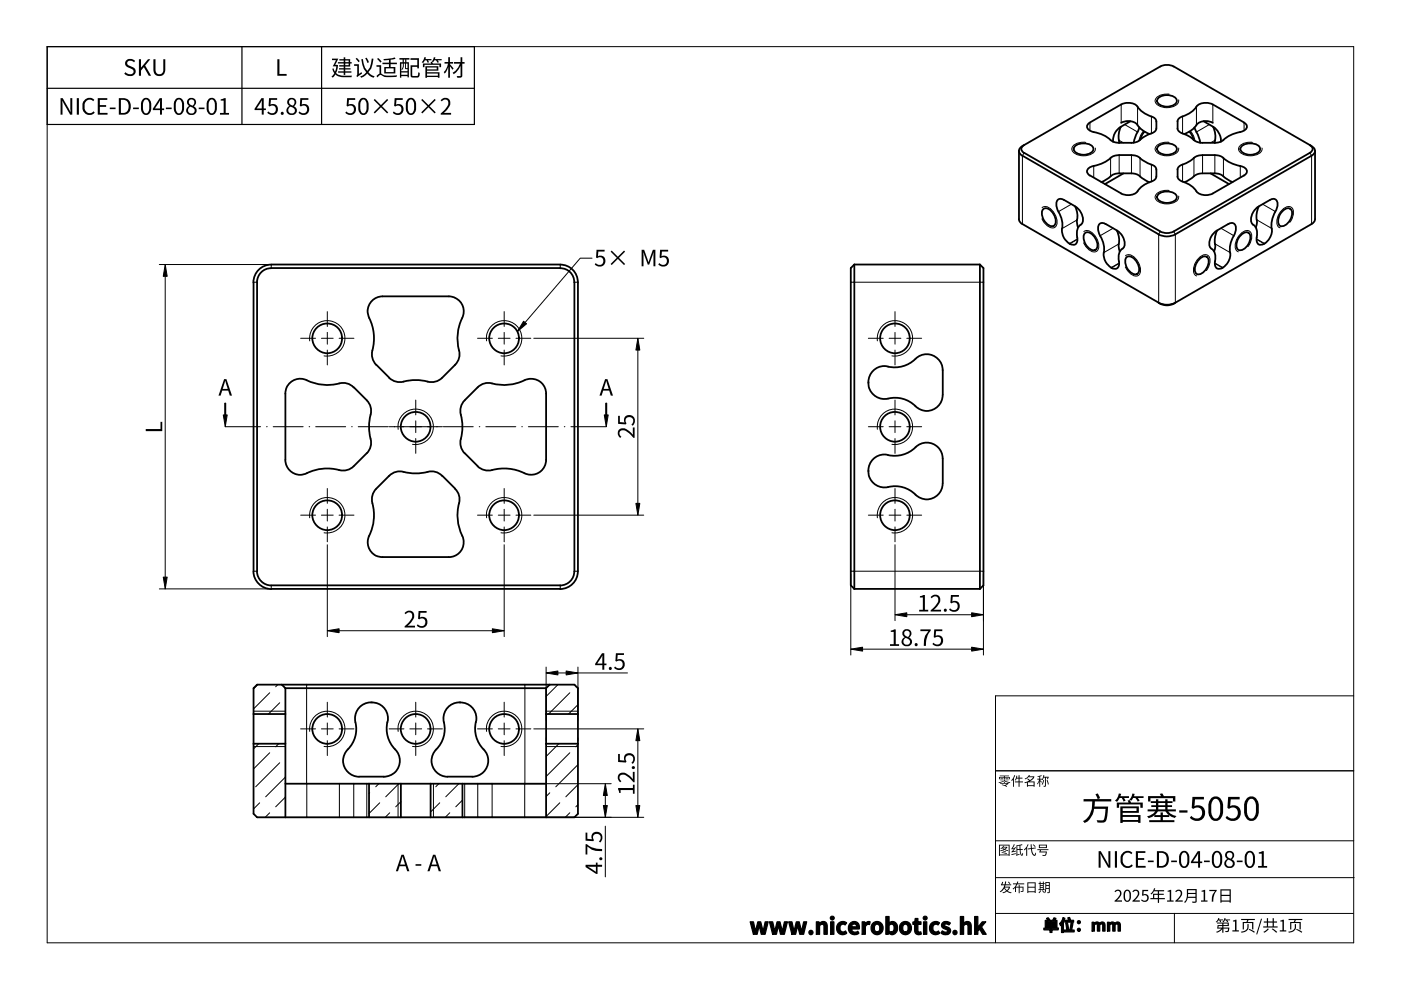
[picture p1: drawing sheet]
<svg xmlns="http://www.w3.org/2000/svg" width="297mm" height="210mm" viewBox="0 0 297 210" stroke-linecap="round" stroke-linejoin="round" font-family="sans-serif">
<g fill="none" stroke="#000" stroke-width=".38">
<path d="M216 32v14.5l.2 .5 .5 .5M216.7 31a1.08 1.08 0 0 0-.7 1 1.08 1.08 0 0 0 .7 1M216.8 31l29.2-16.9a3.1 3.1 0 0 1 2.8 0l29.3 16.9M216.8 33l28.9 16.7M217.1 30.8a.85 .85 0 0 0-.6 .8 .85 .85 0 0 0 .6 .8l28.9 16.7a3.1 3.1 0 0 0 2.8 0l28.9-16.7M227.9 31a2.96 2.96 0 0 1 3.9 .3 1.3 1.3 0 0 1-1.5 1.5 2.28 2.28 0 0 1-2.7-1.2zM231.1 26a.96 .96 0 0 0-.6 1.1 .96 .96 0 0 0 .9 .8 9 9 0 0 1 4.6 2.2l1.3 .2h2.6M231.1 37.2l6.6 3.8a2.87 2.87 0 0 0 3.8-.9l.8-.7 1.1-.7a1.98 1.98 0 0 0 1.8-1.3M237.3 36.8l-1.3 .2-2.5 1.6M237.3 32.9l-1.3 .2a9.1 9.1 0 0 1-4.6 2.2 .99 .99 0 0 0-.9 .8 .99 .99 0 0 0 .6 1.1M237.3 32.9h2.6M237.3 36.8h2.6"/>
<path d="M237.6 26.9a6.1 6.1 0 0 0-.4 3.4M237.7 26a2.95 2.95 0 0 1 4.1 1.2l1.9 1.2M238.2 36.8l-3.9 2.2M239.7 25.7l-2.1 1.2a3.3 3.3 0 0 0-1.6 3.2M239.9 36.8l1.2 .2 2.6 1.7M239.9 32.9l.8 .1 .7 .3a8.1 8.1 0 0 0 3.2 1.8l.5 .5 .1 .4M241.6 27l-.9 1.9-.3 1.4M242.7 27.9l-.6 .7-.3 1M245.2 27.2a1.53 1.53 0 0 1-1.6 1.3l-1.2 .6-1.3 1-1.2 .2M245.2 25.8a1.19 1.19 0 0 0-1.1-1.1l-1.8-.9-.8-.8a2.84 2.84 0 0 0-3.8-.8l-6.6 3.8M245.2 25.7v1.5M245.2 35.9v1.5"/>
<path d="M245.6 31a2.97 2.97 0 0 1 3.8 .3 1.31 1.31 0 0 1-1.4 1.5 2.23 2.23 0 0 1-2.7-1.2zM245.6 20.8a2.86 2.86 0 0 1 3.8 .3 1.32 1.32 0 0 1-1.4 1.5 2.23 2.23 0 0 1-2.7-1.2zM249.6 25.8a1.34 1.34 0 0 1 1.1-1.1l1.3-.6 1.4-1.1a2.84 2.84 0 0 1 3.7-.8l6.7 3.8M249.7 25.7l-.1 1.5a1.69 1.69 0 0 0 1.6 1.3l1.3 .6 .9 .8 .7 .3 3.5 .1M252.1 27.9l.7 .9 .2 .8M253.2 27l.9 1.9 .4 1.4M254.9 36.8l-1.2 .2-1.3 .9-1.3 .8M254.9 32.9l-1.2 .2a10.5 10.5 0 0 1-3.4 2l-.3 .2a2.76 2.76 0 0 0-.3 2.5 2.48 2.48 0 0 0 1.7 .9l1.1 .7 .9 .7a2.86 2.86 0 0 0 3.7 .9l6.7-3.8a.97 .97 0 0 0 .6-1.1 .97 .97 0 0 0-1-.8 9.1 9.1 0 0 1-4.6-2.2l-1.2-.2M255 36.8h2.6M255 32.9h2.6M255.2 25.7l2.1 1.2a3.6 3.6 0 0 1 1.5 3.2M256.6 36.8l4 2.2"/>
<path d="M257.1 26a2.94 2.94 0 0 0-4 1.2l-.9 .7-1.1 .5M257.2 26.9a5.3 5.3 0 0 1 .4 3.4M257.6 36.8l1.2 .2 2.5 1.6M263.3 31a2.96 2.96 0 0 1 3.8 .3 1.3 1.3 0 0 1-1.4 1.5 2.29 2.29 0 0 1-2.7-1.2zM263.7 26a.95 .95 0 0 1 .7 1.1 .95 .95 0 0 1-1 .8 9.1 9.1 0 0 0-4.6 2.2l-1.2 .2M277.7 30.8a.84 .84 0 0 1 .6 .8 .84 .84 0 0 1-.6 .8M278 31a1.06 1.06 0 0 1 .8 1 1.06 1.06 0 0 1-.8 1l-28.8 16.7M278.8 32v14.5a1.23 1.23 0 0 1-.8 1l-28.8 16.7M53.8 59.8l-.1 61.3a3.9 3.9 0 0 0 3.8 3.8h61.3M54.5 59.8v61.3a3.1 3.1 0 0 0 3 3h61.3M57.5 56.9a2.98 2.98 0 0 0-3 3M57.5 56.1a3.8 3.8 0 0 0-3.8 3.8"/>
<path d="M57.5 56.1h61.3M118.7 56.9a2.92 2.92 0 0 1 3.1 3M118.7 56.1a3.7 3.7 0 0 1 3.8 3.8M118.8 56.8h-61.3M121.8 59.8v61.3M122.5 59.8v61.3M181.1 56.1h26.7M181.1 56.1l-.7 .7v67.3l.7 .8M181.1 56.1v68.8M207.8 56.1l.7 .7v67.3l-.7 .8M207.8 56.1v68.8M216.8 47.5l28.9 16.7a3.1 3.1 0 0 0 3.5 0"/>
<path d="M221.1 44.5a1.28 1.28 0 0 1 2 .5 2.5 2.5 0 0 1 .5 2.7 1.3 1.3 0 0 1-2-.6 2.53 2.53 0 0 1-.5-2.6zM225.6 42.4a.96 .96 0 0 0-1.2-.1 .96 .96 0 0 0-.4 1 6.2 6.2 0 0 0 1 2.8 7.2 7.2 0 0 1 .2 3.1l.4 1.3 1.1 1.2M225.6 42.4l2.4 1.4M226.8 51.6v.1M228 43.8a6.1 6.1 0 0 1 .3 3.6l.3 .8M228 43.8a3.1 3.1 0 0 1 1.4 3.6 2.78 2.78 0 0 0-1 3.3 .99 .99 0 0 1-.4 1.1 .99 .99 0 0 1-1.2-.1M229.9 49.6a1.28 1.28 0 0 1 2 .5 2.48 2.48 0 0 1 .6 2.6 1.3 1.3 0 0 1-2-.5 2.55 2.55 0 0 1-.6-2.6zM235.7 56.8a3.3 3.3 0 0 1-1.6-3.8l-.3-1.8-.5-1.2a2.04 2.04 0 0 1 0-2.6l.5-.1 .6 .2 2.5 1.4a3.1 3.1 0 0 1 1.4 3.6 2.88 2.88 0 0 0-1 3.4 .99 .99 0 0 1-.5 1 .99 .99 0 0 1-1.1-.1M236.8 48.9a6 6 0 0 1 .4 3.6l.2 .8M238.7 54.7a1.3 1.3 0 0 1 2.1 .5 2.2 2.2 0 0 1 .3 2.9 2.39 2.39 0 0 1-2.5-2.2zM245.6 41.2a2.97 2.97 0 0 1 3.8 .3 1.31 1.31 0 0 1-1.4 1.5 2.22 2.22 0 0 1-2.7-1.2zM245.6 49.7a3.9 3.9 0 0 0 3.6 0"/>
<path d="M254.4 54.8a1.04 1.04 0 0 1 1.4-.3 1.04 1.04 0 0 1 .4 1.4 2.39 2.39 0 0 1-2.5 2.2 2.37 2.37 0 0 1 .7-3.3zM258 48.9a6 6 0 0 0-.4 3.6l-.2 .8M260.4 47.5a.97 .97 0 0 1 1.2-.1 .97 .97 0 0 1 .4 1l-.2 1a6.5 6.5 0 0 0-1 4.9 3.5 3.5 0 0 1-1.6 2.5M260.5 47.5l-2.5 1.4a3.1 3.1 0 0 0-1.4 3.6l.2 .2a2.4 2.4 0 0 1 .8 2.7 1.07 1.07 0 0 0 .1 1.2 1.07 1.07 0 0 0 1.2 .3l.3-.1M263.3 49.7a1.05 1.05 0 0 1 1.4-.4 1.05 1.05 0 0 1 .4 1.5 2.35 2.35 0 0 1-2.5 2.2 2.39 2.39 0 0 1 .7-3.3zM266.8 43.8a3.2 3.2 0 0 0-1.4 3.6l.3 .2a2.35 2.35 0 0 1 .7 2.7 1.06 1.06 0 0 0 .1 1.2 1.06 1.06 0 0 0 1.2 .3l.4-.2M266.9 43.8a6 6 0 0 0-.4 3.6l-.3 .8M269.3 42.4a.97 .97 0 0 1 1.1-.1 .97 .97 0 0 1 .5 1l-.2 1a6.7 6.7 0 0 0-1 4.9l-.7 1.6-.9 .9M269.3 42.4l-2.5 1.4M272.1 44.6a1.05 1.05 0 0 1 1.4-.4 1.05 1.05 0 0 1 .4 1.5 2.4 2.4 0 0 1-2.5 2.2 2.41 2.41 0 0 1 .7-3.3zM95.2 62.8a3.3 3.3 0 0 1 2.9 1.9 3.3 3.3 0 0 1-.4 3.4 10.4 10.4 0 0 0-.3 6.7 3.1 3.1 0 0 1-.9 2.6M95.2 62.8h-14.1a3.3 3.3 0 0 0-2.9 1.9 3.3 3.3 0 0 0 .4 3.4 10.3 10.3 0 0 1 .3 6.7 3.3 3.3 0 0 0 .9 2.6l2.7 2.7a3.4 3.4 0 0 0 3.8 .6l2.2-.1 1.5 .1a3.5 3.5 0 0 0 3.7-.6"/>
<path d="M96.5 77.3l-2.7 2.8M245.6 64.2a3.9 3.9 0 0 0 3.6 0M60.5 97.5a3.3 3.3 0 0 0 1.9 2.9 3.3 3.3 0 0 0 3.4-.4 10.4 10.4 0 0 1 6.7-.2 3.1 3.1 0 0 0 2.5-.9M60.5 83.4v14.1M75 82.1a3.3 3.3 0 0 0-3.8-.6 10.6 10.6 0 0 1-6.8-1.1 3.2 3.2 0 0 0-3.9 3.1M75 82.1l2.8 2.8M77.8 84.9a3.4 3.4 0 0 1 .6 3.8l-.2 1.4 .2 2.2a3.5 3.5 0 0 1-.6 3.8l-2.8 2.7M98.5 84.9a3.4 3.4 0 0 0-.6 3.8l.1 1.4-.1 2.2a3.6 3.6 0 0 0 .6 3.8l2.8 2.7M101.3 82.1a3.4 3.4 0 0 1 3.8-.6 11.1 11.1 0 0 0 6.8-1.1 3.2 3.2 0 0 1 3.9 3.1v14a3.3 3.3 0 0 1-1.9 2.9 3.3 3.3 0 0 1-3.4-.4 10.3 10.3 0 0 0-6.7-.2 3.3 3.3 0 0 1-2.5-.9M101.3 82.1l-2.8 2.8M184.1 81.2a3.6 3.6 0 0 0 5 3.2 6.4 6.4 0 0 1 5.4 2.1 3.4 3.4 0 0 0 3.5 .3 3.4 3.4 0 0 0 1.9-3.1M184.1 100a3.6 3.6 0 0 0 5 3.1 6.4 6.4 0 0 1 5.4 2.1 3.4 3.4 0 0 0 3.5 .3 3.4 3.4 0 0 0 1.9-3"/>
<path d="M184.1 81a3.4 3.4 0 0 1 4.2-3.3 6.6 6.6 0 0 0 6.3-2 3.4 3.4 0 0 1 5.3 2.8v5.2M184.1 81v.2M184.1 99.8v.1M199.9 97.3a3.4 3.4 0 0 0-2.1-3.2 3.4 3.4 0 0 0-3.7 .7 6.7 6.7 0 0 1-6.6 1.6 3.4 3.4 0 0 0-3.4 3.4M199.9 97.2v5.3M81.1 118.1h14.1M93.7 100.9a3.3 3.3 0 0 0-3.7-.7l-1.5 .2-2.2-.2a3.5 3.5 0 0 0-3.8 .7l-2.7 2.7a3.5 3.5 0 0 0-.7 3.9 10.5 10.5 0 0 1-1 6.7 3.1 3.1 0 0 0 3 3.9M93.8 100.9l2.7 2.7M96.5 103.6a3.3 3.3 0 0 1 .7 3.9 11 11 0 0 0 1 6.8 3.2 3.2 0 0 1-3 3.8M121.8 121.1a2.98 2.98 0 0 1-3.1 3M122.5 121.1a3.8 3.8 0 0 1-3.8 3.8M181.1 124.9h26.7"/>
<path d="M53.8 151.4h6.7M53.8 157.7h6.7M54.5 145.2h67.3l.7 .7v26.6l-.7 .8h-67.3l-.7-.8v-26.6zM59.8 145.2l.7 .7M60.5 145.9v27.4M60.5 145.9h55.3M78.7 148.9a3.5 3.5 0 0 0-3.2 5 6.4 6.4 0 0 1-2.1 5.4 3.4 3.4 0 0 0 2.7 5.4M78.7 148.9h.2M78.9 148.9a3.3 3.3 0 0 1 3.2 4.2 6.6 6.6 0 0 0 2.1 6.3 3.4 3.4 0 0 1-2.8 5.3h-5.2M97.4 148.9a3.5 3.5 0 0 0-3.2 5 6.4 6.4 0 0 1-2 5.4 3.4 3.4 0 0 0 2.7 5.4h5.2a3.4 3.4 0 0 0 3.2-2.1 3.4 3.4 0 0 0-.8-3.7 6.7 6.7 0 0 1-1.5-6.6 3.4 3.4 0 0 0-3.4-3.4M97.4 148.9h.2M115.8 151.4h6.7"/>
<path d="M115.8 145.9v27.4M115.8 157.7h6.7M116.5 145.2l-.7 .7M60.5 166.2h55.3M78.2 166.2v7.1M85 166.2v7.1M91.3 166.2v7.1M98 166.2v7.1"/>
<circle cx="69.4" cy="71.7" r="3.1"/>
<circle cx="106.9" cy="71.7" r="3.1"/>
<circle cx="189.7" cy="71.7" r="3.1"/>
<circle cx="88.1" cy="90.5" r="3.1"/>
<circle cx="189.7" cy="90.5" r="3.1"/>
<circle cx="69.4" cy="109.2" r="3.1"/>
<circle cx="106.9" cy="109.2" r="3.1"/>
<circle cx="189.7" cy="109.2" r="3.1"/>
<circle cx="69.4" cy="154.5" r="3.1"/>
<circle cx="88.1" cy="154.5" r="3.1"/>
<circle cx="106.9" cy="154.5" r="3.1"/>
</g>
<g fill="none" stroke="#000" stroke-width=".21">
<path d="M217.1 32.4l-.3 .6v14.5M231.1 26v1.7M231.9 35.2v2.5M235.5 33.5v3.9M237.2 29.7l1 .6M237.3 32.9v3.9M237.7 22.1v3.9M238.5 26.4l2.7 1.6M239.9 32.9v3.9M241.2 22.6v3.9M241.7 33.5v3.9M244.1 24.7v3.6"/>
<path d="M244.1 34.9v3.6M250.7 24.7v3.6M250.7 34.9v3.6M253.1 33.5v3.9M253.7 22.6v3.9M255 32.9v3.9M256.4 26.4l-2.7 1.6M257.1 22.1v3.9M257.6 32.9v3.9M257.6 29.7l-.9 .6M259.4 33.5v3.9M263 35.2v2.5"/>
<path d="M263.8 26v1.7M277.7 32.4l.4 .6v14.5M54.5 59.8h-.7M57.5 56.1v.7M118.8 56.1v.7M121.8 59.8h.7M208.5 59.8h-28.1M227.2 43.3l-2.8 1.6M228.4 46.6l-3.2 1.9M228.4 50.7l-1.6 .9M228.4 50.8l-1.6 .9M236 48.4l-2.7 1.6"/>
<path d="M237.2 51.7l-3.2 1.9M237.3 55.8l-1.7 .9M237.3 55.9l-1.6 .9M246 49.1l-.3 .6v14.5M248.8 49.1l.4 .6v14.5M257.6 55.9l1.6 .9M257.6 55.8l1.7 .9M257.6 51.7l3.2 1.9M258.9 48.4l2.7 1.6M266.4 50.8l1.6 .9M266.4 50.7l1.7 .9M266.5 46.6l3.2 1.9"/>
<path d="M267.7 43.3l2.7 1.6M54.5 121.1h-.7M57.5 124.1v.8M118.8 124.1v.8M121.8 121.1h.7M208.5 121.1h-28.1M65 145.2v21M111.3 145.2v21M65 166.2v7.1M72 166.2v7.1M75 166.2v7.1M77.8 166.2v7.1"/>
<path d="M98.5 166.2v7.1M101.3 166.2v7.1M104.3 166.2v7.1M111.2 166.2v7.1"/>
</g>
<path d="M65.7 72.3a3.8 3.8 0 0 1 3.6-4.3 3.8 3.8 0 0 1 3.8 4 3.8 3.8 0 0 1-4.4 3.5M103.2 72.3a3.8 3.8 0 0 1 3.6-4.3 3.8 3.8 0 0 1 3.8 4 3.8 3.8 0 0 1-4.4 3.5M186 72.3a3.8 3.8 0 0 1 3.6-4.3 3.8 3.8 0 0 1 3.9 4 3.8 3.8 0 0 1-4.4 3.5M84.4 91a3.8 3.8 0 0 1 3.6-4.3 3.8 3.8 0 0 1 3.9 4.1 3.8 3.8 0 0 1-4.4 3.4M186 91a3.8 3.8 0 0 1 3.6-4.3 3.8 3.8 0 0 1 3.9 4 3.8 3.8 0 0 1-4.4 3.5M65.7 109.8a3.8 3.8 0 0 1 3.6-4.3 3.8 3.8 0 0 1 3.8 4 3.8 3.8 0 0 1-4.4 3.5M103.2 109.8a3.8 3.8 0 0 1 3.6-4.3 3.8 3.8 0 0 1 3.9 4 3.8 3.8 0 0 1-4.5 3.5M186 109.8a3.8 3.8 0 0 1 3.6-4.3 3.8 3.8 0 0 1 3.9 4 3.8 3.8 0 0 1-4.4 3.5M65.7 155.1a3.8 3.8 0 0 1 3.6-4.3 3.8 3.8 0 0 1 3.8 4 3.8 3.8 0 0 1-4.4 3.5M84.4 155.1a3.8 3.8 0 0 1 3.6-4.3 3.8 3.8 0 0 1 3.9 4 3.8 3.8 0 0 1-4.4 3.5M103.2 155.1a3.8 3.8 0 0 1 3.6-4.3 3.8 3.8 0 0 1 3.8 4 3.8 3.8 0 0 1-4.4 3.5" fill="none" stroke="#000" stroke-width=".21"/>
<g fill="none" stroke="#000" stroke-width=".21">
<path d="M54.7 145.2l-.9 .9M54.9 157.7l-1.1 1.1M57.2 159.6l-3.4 3.4M57.2 146.9l-3.4 3.4M58.9 145.2l-.4 .4M59.1 157.7l-.6 .6M59.3 149l-2.4 2.4M118.3 145.2l-2.5 2.5M118.5 157.7l-2.7 2.7M120.8 146.9l-4.5 4.5M120.8 159.6l-5 5M122.2 145.5l-.1 .1"/>
<path d="M122.5 157.9l-.4 .4M122.5 149.4l-2 2M55.1 170.2l-1.3 1.3M57.2 172.3l-1 1M59.3 161.7l-5.1 5.1M60.5 164.8l-4.2 4.1M60.5 169l-2 2.1M78.4 168.1l-.2 .1M80.3 166.2l-.6 .6M80.5 170.2l-2.3 2.3M82.6 172.3l-.9 1M84.6 166.2l-2.8 2.7"/>
<path d="M85 170l-1.1 1.1M93 166.2l-.6 .6M93.2 170.2l-1.9 2M95.4 172.3l-1 1M97.3 166.2l-2.8 2.7M98 169.6l-1.4 1.5M116.6 168.1l-.8 .8M118.7 170.2l-2.9 2.9M120.8 172.3l-.9 1M122.5 162.1l-4.7 4.7M122.5 166.4l-2.5 2.5M122.5 170.6l-.4 .5"/>
</g>
<path d="M60.5 150.8h-6.7M60.5 158.3h-6.7M122.5 150.8h-6.7M122.5 158.3h-6.7M84.4 166.2v7.1M91.9 166.2v7.1" fill="none" stroke="#000" stroke-width=".21"/>
<g fill="none" stroke="#000" stroke-width=".21">
<path d="M247.9 20a3.3 3.3 0 0 0-2.9 1 1.24 1.24 0 0 0 1.2 1.6 3.3 3.3 0 0 0 3.6-.8l.1-.6M230.2 30.2h-.5a2.18 2.18 0 0 0-2.5 1.4 2.23 2.23 0 0 0 2.5 1.4 2.13 2.13 0 0 0 2.5-1.5v-.1M242.4 27.8l-.6 1-.3 1.1M247.9 30.2a3 3 0 0 0-2.9 1 1.24 1.24 0 0 0 1.2 1.6 3.3 3.3 0 0 0 3.6-.8l.1-.6M252.3 27.8l.7 1 .3 1.1M265.5 30.2h-.4a2.19 2.19 0 0 0-2.5 1.4 2.25 2.25 0 0 0 2.5 1.4 2.14 2.14 0 0 0 2.5-1.5l-.1-.1M220.9 44l.1-.1a1.69 1.69 0 0 1 2.2 .9 2.96 2.96 0 0 1 .7 3.2 1.24 1.24 0 0 1-2-.2l-1-1.4M229.8 49.1l.1-.1a1.69 1.69 0 0 1 2.2 .9 2.98 2.98 0 0 1 .6 3.1 1.24 1.24 0 0 1-1.9-.1l-1.1-1.4M238.6 54.2l.1-.1a1.7 1.7 0 0 1 2.2 .9 2.99 2.99 0 0 1 .7 3.2 1.24 1.24 0 0 1-2-.2l-1-1.4M247.9 40.4a3.1 3.1 0 0 0-2.9 1 1.24 1.24 0 0 0 1.2 1.6 3.3 3.3 0 0 0 3.6-.8l.1-.6M255.8 57.4a3.2 3.2 0 0 0 .5-3 1.25 1.25 0 0 0-2 .1 3.4 3.4 0 0 0-1 3.7l.4 .3M264.6 52.3a3.1 3.1 0 0 0 .6-3 1.25 1.25 0 0 0-2 .1 3.3 3.3 0 0 0-1.1 3.6l.5 .4"/>
<path d="M273.5 47.1l.2-.3a2.18 2.18 0 0 0 0-2.9 2.19 2.19 0 0 0-2.5 1.5 2.31 2.31 0 0 0 0 2.8l.2 .1"/>
</g>
<path d="M10 9.9h277v190h-277z" fill="none" stroke="#000" stroke-width=".21"/>
<g fill="#000">
<path d="M26.7 12.8a1.35 1.35 0 0 1 2 .1l-.3 .3a.8 .8 0 0 0-.8-.4 .8 .8 0 0 0-.6 .6l.3 .5 .7 .3a.99 .99 0 0 1 .7 1.2 .99 .99 0 0 1-1.1 .7h-.5l-.6-.3-.1-.2 .2-.3a.92 .92 0 0 0 .9 .5 .92 .92 0 0 0 .8-.6l-.3-.5-1.1-.5-.3-.3-.1-.6zM29.5 12.6h.4v1.7l1.5-1.7h.5l-1.1 1.3 1.2 2.2h-.5l-1-1.9-.6 .8v1.1h-.4zM32.5 12.6h.5v2a.85 .85 0 0 0 .6 1.1 .85 .85 0 0 0 1-.6v-2.5h.4v2a1.28 1.28 0 0 1-1.2 1.5 1.28 1.28 0 0 1-1.3-1.5zM58.8 12.6h.4v3.1h1.6v.4h-2zM70.4 12.4h1.3l-.6 1.4h.6l-.4 1.7 .2 .2 .9 .3h2.2l-.1 .4-2.2-.1-.6-.1-.6-.4-.6 .7-.2-.3 .6-.7-.4-.9 .2-.1 .3 .7 .3-1.1h-.8l.7-1.4h-.8zM75.1 13.6h1v2.1l.6-.4 .1 .3-1.1 .8-.2-.3 .2-.3v-1.8h-.6zM75.4 12.5l.2-.2 .7 .7-.3 .2zM77.4 12.4l.3-.2 .5 1-.3 .2zM76.6 12.6l.3-.1 .5 1.9 .5 .6 .5-.7 .4-1.9 .4 .1-.5 2-.6 .8 .8 .7 .6 .2-.3 .2a1.6 1.6 0 0 1-1.3-.8 1.83 1.83 0 0 1-1.4 .8l-.1-.2 .5-.2 .7-.7-.5-.7zM79.8 13.8h1v1.8h.1a3.5 3.5 0 0 0 2.8 .4h.5l-.1 .2a5.3 5.3 0 0 1-3.1-.1l-.4-.2-.6 .5-.2-.3 .7-.5v-1.4h-.7zM79.9 12.5l.3-.2 .7 .8-.3 .2zM87 12.3h1.8v2.2h-.3v-.3h-1.1v1.8l1.1 .1 .2-.8 .2 .1a.7 .7 0 0 1-.3 1h-1.2l-.3-.2v-2.4h1.4v-1.1h-1.5z"/>
<path d="M90 12.1l.3 .1-.1 .3h1.3v.3h-.8l.3 .4-.3 .1-.3-.5h-.3l-.4 .6-.3-.2zM89.7 13.5h1.7l-.1-.3 .3-.1 .2 .4h1.7v.7h-.3v-.5h-3.2v.5h-.3zM92 12.1l.3 .1-.1 .3h1.4v.3h-.8l.2 .4-.2 .1a.66 .66 0 0 0-.7-.5l-.3 .4-.3-.2zM95 12.1h.4v1.1h.6v.3h-.6v.1l.8 .9-.3 .3-.5-.8v2.5h-.4v-2.3l-.7 1.4-.2-.3 .3-.4 .6-1.4h-.8v-.3h.8zM96.2 13.2h1.4v-1.1h.4v1.1h.5v.3h-.5v2.6l-.2 .3-.8 .1-.2-.4h.8v-2.1l-.9 1.3-.5 .4-.3-.3 .6-.4 1-1.5h-1.3zM12.8 20.8h.5l1.6 2.9v-2.9h.4v3.5h-.4l-1.7-2.9 .1 2.9h-.5zM18.1 21.1a1.42 1.42 0 0 1 1.9 .1l-.2 .3a1.09 1.09 0 0 0-1.4-.2 1.09 1.09 0 0 0-.5 1.2 1.11 1.11 0 0 0 .6 1.4 1.11 1.11 0 0 0 1.3-.3l.3 .3a1.5 1.5 0 0 1-1.8 .3 1.5 1.5 0 0 1-.8-1.6 1.5 1.5 0 0 1 .6-1.5zM20.7 20.8h2v.4h-1.5v1.1h1.3v.4h-1.3v1.2h1.6v.4h-2.1zM23.3 22.8h1.2v.3h-1.2zM28.2 22.8h1.2v.3h-1.2zM35.2 22.8h1.2v.3h-1.2zM42.1 22.8h1.3v.3h-1.3z"/>
<path d="M46.8 21.1l1.1-.3v3.1h.7v.4h-2v-.4h.8v-2.6h-.6zM57.1 20.8h1.7v.4h-1.4l-.1 1a1.14 1.14 0 0 1 1.6 .8 1.14 1.14 0 0 1-1.1 1.4l-.5-.1-.5-.3-.1-.1 .2-.3a.84 .84 0 0 0 1.1 .4 .84 .84 0 0 0 .4-1.1 .84 .84 0 0 0-1.1-.4l-.4-.1zM63.7 20.8h1.7v.4h-1.3l-.1 1a1.15 1.15 0 0 1 1.6 1 1.15 1.15 0 0 1-1.5 1.2l-.8-.5 .2-.3a.84 .84 0 0 0 1.1 .4 .84 .84 0 0 0 .4-1.1 .84 .84 0 0 0-1.1-.4l-.3-.1zM73.6 20.8h1.7v.4h-1.3l-.1 1a1.15 1.15 0 0 1 1.6 1 1.15 1.15 0 0 1-1.4 1.2l-.9-.5 .2-.3a.84 .84 0 0 0 1.1 .4 .84 .84 0 0 0 .5-1.1 .84 .84 0 0 0-1.2-.4l-.3-.1zM79.5 21l1.3 1.3 1.3-1.3 .2 .2-1.3 1.3 1.3 1.3-.2 .3-1.3-1.4-1.3 1.4-.3-.3 1.3-1.3-1.3-1.3zM83.7 20.8h1.7v.4h-1.3l-.1 1a1.15 1.15 0 0 1 1.6 1 1.15 1.15 0 0 1-1.5 1.2l-.8-.5 .2-.3a.84 .84 0 0 0 1.1 .4 .84 .84 0 0 0 .4-1.1 .84 .84 0 0 0-1.1-.4l-.3-.1zM89.5 21l1.3 1.3 1.4-1.3 .2 .2-1.3 1.3 1.3 1.3-.2 .3-1.4-1.4-1.3 1.4-.2-.3 1.3-1.3-1.3-1.3zM93.6 21.1a1.12 1.12 0 0 1 1.5-.2 1.12 1.12 0 0 1 .2 1.6l-1.2 1.5 1.5-.1v.4h-2.2v-.2l1-.9a1.47 1.47 0 0 0 .5-1.8l-.2-.2a.79 .79 0 0 0-1 .3l-.3-.2z"/>
<path d="M72 12.5h.9v-.3h.3v.3h1v.7h.4v.3h-.4v.6h-1v.4h1.1v.2h-1.1v.4h1.3v.3h-1.3v.5h-.3v-.5h-1.2v-.3h1.2v-.4h-1v-.2h1v-.4h-1v-.3h1v-.3h-1.3v-.3h1.3v-.4h-.9zM73.2 13.5v.3h.7v-.3zM73.2 12.8v.4h.7v-.4z"/>
<path d="M81.3 12.5l2.4-.3 .2 .3-1.1 .2v.6h1.4v.3h-1.4v.6h1v1.4h-2.3v-1.4h1v-.6h-1.4v-.3h1.4v-.6l-1.1 .1zM81.8 14.5v.8h1.7v-.8z"/>
<path d="M84.7 12.3h2.1v.3h-.6v.6h.5v3.2h-.3v-.3h-1.3v.4h-.3v-3.3h.6v-.6h-.7zM85.1 13.5v1.6h1.3v-.4l-.5-.1v-1.1h-.3l-.2 1.2-.2 .1-.1-.1 .3-.6v-.6zM85.1 15.4v.5h1.3v-.5zM86.1 13.5v.9h.3v-.9zM85.6 12.6v.6h.3v-.6z"/>
<path d="M90.2 14h2.7v1h-2.4v.3h2.7v1.2h-.4v-.2h-2.3v.2h-.3zM90.5 15.6v.5h2.3v-.5zM90.5 14.3v.4h2.1v-.4z"/>
<path d="M25.2 20.8h.9a1.79 1.79 0 0 1 1.6 1.4 1.79 1.79 0 0 1-.9 2l-1.6 .1zM25.6 21.2v2.7a1.42 1.42 0 0 0 1.7-1.1 1.42 1.42 0 0 0-1.1-1.6z"/>
<path d="M30.4 20.9a1.08 1.08 0 0 1 1.2 0 1.08 1.08 0 0 1 .5 1 2.74 2.74 0 0 1-.4 2.2 1.06 1.06 0 0 1-1.2 .2 1.06 1.06 0 0 1-.6-1.1 2.72 2.72 0 0 1 .4-2.2zM30.6 21.2a2.16 2.16 0 0 0 .3 2.8h.1a.79 .79 0 0 0 .6-.9v-.6a1.13 1.13 0 0 0-.5-1.4z"/>
<path d="M33.9 20.8h.4v2.2h.5v.3h-.5v1h-.4v-1h-1.5v-.2zM33.9 21.3l-1 1.7h1z"/>
<path d="M37.2 21a1.06 1.06 0 0 1 1.3-.2 1.06 1.06 0 0 1 .5 1.1 2.75 2.75 0 0 1-.4 2.2l-.5 .3a1.14 1.14 0 0 1-1.3-1.2 2.72 2.72 0 0 1 .4-2.2zM37.6 21.2a2.16 2.16 0 0 0 .2 2.8h.1a.79 .79 0 0 0 .7-.9v-.6a1.13 1.13 0 0 0-.6-1.4z"/>
<path d="M39.8 21.1a.99 .99 0 0 1 1.5 0 .99 .99 0 0 1-.2 1.4 1 1 0 0 1 .5 1.4 1 1 0 0 1-1.3 .5 1 1 0 0 1-.8-.9 1 1 0 0 1 .6-1 .9 .9 0 0 1-.3-1.4zM39.9 23.4a.7 .7 0 0 0 1.4 0 .7 .7 0 0 0-1.4 0zM40.2 21.2a.68 .68 0 0 0 0 .8 .68 .68 0 0 0 .8 .3 .66 .66 0 0 0 .1-.9 .66 .66 0 0 0-.9-.2z"/>
<path d="M44.2 21a1.06 1.06 0 0 1 1.2-.2 1.06 1.06 0 0 1 .6 1.1 2.74 2.74 0 0 1-.4 2.2 1.06 1.06 0 0 1-1.2 .2 1.06 1.06 0 0 1-.6-1.1 2.72 2.72 0 0 1 .4-2.2zM44.5 21.2a2.16 2.16 0 0 0 .3 2.8h.1a.79 .79 0 0 0 .7-.9v-.6a1.13 1.13 0 0 0-.6-1.4z"/>
<path d="M55.4 20.8h.5v2.2h.5v.3h-.5v1h-.4v-1h-1.5v-.2zM55.5 21.3l-1.1 1.7h1.1z"/>
<path d="M61.1 21.1a.99 .99 0 0 1 1.5-.1 .99 .99 0 0 1-.3 1.5 .95 .95 0 0 1 .6 1.2 .95 .95 0 0 1-1.1 .7 1 1 0 0 1-1-.8 1 1 0 0 1 .6-1.2 .9 .9 0 0 1-.3-1.3zM61.1 23.3a.7 .7 0 0 0 1.4 0 .7 .7 0 0 0-1.4 0zM61.4 21.2a.68 .68 0 0 0 0 .8 .68 .68 0 0 0 .8 .3 .66 .66 0 0 0 .2-.9 .66 .66 0 0 0-1-.2z"/>
<path d="M76.4 21a1.06 1.06 0 0 1 1.2-.2 1.06 1.06 0 0 1 .5 1.1 2.74 2.74 0 0 1-.3 2.2l-.6 .3a1.14 1.14 0 0 1-1.2-1.2 2.72 2.72 0 0 1 .4-2.2zM76.7 21.2a2.16 2.16 0 0 0 .3 2.8h.1a.79 .79 0 0 0 .6-.9v-.6a1.13 1.13 0 0 0-.5-1.4z"/>
<path d="M86.4 21a1.06 1.06 0 0 1 1.2-.2 1.06 1.06 0 0 1 .6 1.1 2.74 2.74 0 0 1-.4 2.2l-.5 .3a1.14 1.14 0 0 1-1.3-1.2 2.72 2.72 0 0 1 .4-2.2zM86.8 21.2a2.16 2.16 0 0 0 .2 2.8h.1a.79 .79 0 0 0 .7-.9v-.6a1.13 1.13 0 0 0-.6-1.4z"/>
<circle cx="59.8" cy="24" r=".33"/>
</g>
<path d="M16.5 20.8v3.5" fill="none" stroke="#000" stroke-width=".44"/>
<path d="M10 9.9h90.6v16.5h-90.6zM51.3 9.9v16.5M68.2 9.9v16.5M100.6 18.7h-90.6" fill="none" stroke="#000" stroke-width=".25"/>
<path d="M287 147.5h-75.9v52.4M211.1 163.4h75.9M211.1 178.3h75.9M249 193.7v6.2M286.9 193.7h-75.8M287.1 186.1h-76" fill="none" stroke="#000" stroke-width=".21"/>
<g fill="#000">
<path d="M126.5 53h1.7v.3h-1.3l-.1 1a1.14 1.14 0 0 1 1.6 .9 1.14 1.14 0 0 1-1.2 1.3h-.5l-.5-.3-.1-.1 .2-.3a.84 .84 0 0 0 1.1 .4 .84 .84 0 0 0 .4-1.1 .84 .84 0 0 0-1.1-.4l-.3-.1zM129.7 53.1l1.3 1.3 1.3-1.3 .2 .3-1.3 1.3 1.3 1.3-.2 .2-1.3-1.3-1.3 1.3-.2-.2 1.3-1.3-1.3-1.3zM136 53h.6l.9 2.6 .9-2.6h.6v3.5h-.5l.1-3-1 2.6h-.3l-.9-2.6v3h-.4zM140 53h1.7v.3h-1.4v1a1.14 1.14 0 0 1 1.6 .9 1.14 1.14 0 0 1-1.2 1.3h-.5l-.5-.3-.1-.1 .2-.3a.84 .84 0 0 0 1.1 .4 .84 .84 0 0 0 .4-1.1 .84 .84 0 0 0-1.1-.4l-.4-.1zM30.9 91h3.1v-1.6h.4v2h-3.5zM131.2 91.2a1.32 1.32 0 0 1 1.9 0l1.1 1v-1.6h.4v2.2h-.3l-.9-.9a1.47 1.47 0 0 0-1.8-.6l-.2 .3a.79 .79 0 0 0 .3 1l-.2 .3a1.21 1.21 0 0 1-.3-1.7zM131.1 88.2h.3v1.3l1 .1a1.15 1.15 0 0 1 1-1.6 1.15 1.15 0 0 1 1.2 1.4l-.5 .9-.2-.3a.84 .84 0 0 0 .4-1.1 .84 .84 0 0 0-1.1-.4 .84 .84 0 0 0-.4 1.1l-.1 .4-1.6-.1zM85.9 129.8a1.12 1.12 0 0 1 1.6-.1 1.12 1.12 0 0 1 .2 1.5l-1.3 1.5h1.6v.3h-2.2v-.2l.9-.9a1.47 1.47 0 0 0 .6-1.8l-.3-.2a.79 .79 0 0 0-1 .3l-.2-.2zM88.7 129.5h1.8v.4h-1.4l-.1 1a1.14 1.14 0 0 1 1.6 .8 1.14 1.14 0 0 1-1.1 1.4l-1-.3-.1-.2 .2-.2a.84 .84 0 0 0 1.1 .4 .84 .84 0 0 0 .4-1.1 .84 .84 0 0 0-1.1-.4l-.4-.1zM188.9 133.7l1-.3v3.2h.7v.3h-1.9v-.3h.8v-2.6h-.6zM195 126.4l1.1-.2v3.1h.7v.4h-1.9v-.4h.8v-2.6h-.7zM195.1 133.4h2.2v.3a4.8 4.8 0 0 0-1 3.2h-.4v-1.3l.3-.8 .6-1h-1.7z"/>
<path d="M197.4 126.5a1.12 1.12 0 0 1 1.6-.2 1.12 1.12 0 0 1 .2 1.5l-1.2 1.5h1.5v.4h-2.2v-.3l1-.9a1.47 1.47 0 0 0 .5-1.8l-.2-.2a.79 .79 0 0 0-1 .4l-.3-.3zM198.1 133.4h1.7v.4h-1.3l-.1 1a1.16 1.16 0 0 1 1.6 1.1 1.16 1.16 0 0 1-1.7 1.1l-.6-.5 .2-.2a.84 .84 0 0 0 1.1 .4 .84 .84 0 0 0 .4-1.1 .84 .84 0 0 0-1.1-.4l-.3-.1zM201.6 126.2h1.7v.3h-1.3l-.1 1a1.14 1.14 0 0 1 1.6 .9 1.14 1.14 0 0 1-1.2 1.3l-1-.3-.1-.1 .2-.3a.84 .84 0 0 0 1.2 .4 .84 .84 0 0 0 .4-1.1 .84 .84 0 0 0-1.2-.4l-.3-.1zM130.6 138.5h1.7v.4h-1.3l-.1 1a1.14 1.14 0 0 1 1.6 .8 1.14 1.14 0 0 1-1.2 1.4l-1-.4-.1-.1 .2-.3a.84 .84 0 0 0 1.1 .4 .84 .84 0 0 0 .4-1.1 .84 .84 0 0 0-1.1-.4l-.3-.1zM124.2 176.5h.3v1.4h1a1.14 1.14 0 0 1 .9-1.6 1.14 1.14 0 0 1 1.3 1.2l-.3 1-.1 .1-.3-.2a.84 .84 0 0 0 .4-1.1 .84 .84 0 0 0-1.1-.4 .84 .84 0 0 0-.4 1.1l-.1 .3-1.6-.1zM131.1 167.1h3.1v-.7h.4v1.9h-.4v-.8h-2.6v.6h-.3zM131.2 164.2a1.32 1.32 0 0 1 1.9 0l1.1 1v-1.5h.4v2.2h-.3l-.9-1a1.47 1.47 0 0 0-1.8-.5l-.2 .2a.79 .79 0 0 0 .3 1l-.2 .3a1.21 1.21 0 0 1-.3-1.7zM131.1 159.9h.3v1.3l1 .1a1.15 1.15 0 0 1 1-1.6 1.15 1.15 0 0 1 1.2 1.4l-.5 .9-.2-.3a.84 .84 0 0 0 .4-1.1 .84 .84 0 0 0-1.1-.4 .84 .84 0 0 0-.4 1.1l-.1 .4-1.6-.1zM212 164.4h1.9v.2h-.9v.1h1.1v.5h-.2v-.3h-.9v.4h-.2v-.4h-.8v.3h-.2v-.5h1v-.1h-.8zM212.1 165.3h.6v.1h-.6zM212.1 165h.6v.2h-.6zM211.7 165.9l1.3-.5 .4 .3 .8 .2-.1 .1-1.2-.4-1.1 .4z"/>
<path d="M213.2 165.3h.6v.1h-.6zM213.2 165h.6v.2h-.6zM212.1 166h.9l-.2-.2 .1-.1 .2 .2-.1 .1 .9 .1-.7 .5 .3 .1-.1 .1-1-.4 .1-.1 .5 .2 .5-.3h-1.4zM215 164.3l.2 .1-.2 .6v1.8h-.2v-1.5l-.3 .3-.1-.2zM215.5 164.5h.2l-.1 .4h.4v-.5h.2v.5h.6v.2h-.6v.6h.7v.2h-.7v.9h-.2v-.9h-.8v-.2h.8v-.6h-.5l-.2 .4-.1-.1zM217.9 179l.2 .1-.3 .5v1.9h-.2v-1.6l-.4 .4-.1-.2zM219 179.1l.1-.1 .5 .5-.2 .1zM218.5 179h.2l.1 .8 .8-.1v.2l-.8 .1 .3 1.1 .3 .1 .1-.4 .2 .1-.1 .2a.4 .4 0 0 1-.4 .4 .4 .4 0 0 1-.4-.5l-.2-1-.7 .1v-.2l.7-.1zM221.2 165.4h.2l-.4 1-.2-.1zM221.9 165.4h.2l.3 .9-.2 .1zM220 164.6l.8-.2 .1 .1-.4 .1v.5h.4v.2l.3-1 .2 .1-.1 .3h1.1l-.2 .5h-.2l.1-.3h-.3l-.1 1.9h-.4l-.1-.2h.4v-1.7h-.3l-.3 .5-.5-.1 .4 .5-.1 .2-.3-.4v1.2h-.2v-1.2l-.3 .7-.1-.1 .4-.9h-.4v-.2h.4v-.4h-.3zM229.7 169.4h3l-.4-1 .4-.2 .5 1-.4 .2h2.8v.5h-3.5l-.1 1.1h2.9l-.2 2.6-.5 .7-1.5 .1-.2-.5 1.5-.1 .4-2.3h-2.4a3.9 3.9 0 0 1-2 3l-.4-.4a3.6 3.6 0 0 0 1.9-3.4l.1-.8h-1.9z"/>
<path d="M237.2 168.2l.5 .1-.2 .5h1.9v.4h-1.1l.3 .6-.4 .1-.4-.7h-.4l-.6 .8-.4-.2 .4-.4zM236.8 170.2h2.5l-.2-.5 .4-.1 .3 .6h2.5v1.1h-.5v-.7h-4.5v.7h-.5zM240.1 168.2l.5 .1-.2 .5h2.1v.4h-1.3l.4 .6-.4 .2a.95 .95 0 0 0-1-.8l-.4 .6-.4-.3 .3-.3zM243.4 168.8h2.8l-.3-.5 .5-.1 .4 .6h2.4v1.1h-.5v-.7h-4.8v.7h-.5zM244.7 172.8h1.4v-.5h.4v.5h1.4v.4h-1.4v.7h2.5v.4h-5.3v-.4h2.4v-.7h-1.4zM250 171.8h1.8v.5h-1.8zM252.8 169h2.5v.5h-1.9l-.2 1.4a1.58 1.58 0 0 1 2 .4 1.58 1.58 0 0 1 .1 2 1.88 1.88 0 0 1-3 .1l.3-.4a1.21 1.21 0 0 0 2.1 .1 1.21 1.21 0 0 0-1-1.9l-.7 .3-.3-.2zM260.4 169h2.4v.5h-1.9l-.1 1.4a1.58 1.58 0 0 1 2 .4 1.58 1.58 0 0 1 0 2 1.56 1.56 0 0 1-1.4 .7h-.7l-.7-.4-.2-.2 .3-.4a1.21 1.21 0 0 0 2.2 .1 1.21 1.21 0 0 0-1.1-1.9l-.6 .3-.4-.2zM88.1 183.2h1.2v.4h-1.2zM124.2 179h.2a4.8 4.8 0 0 0 3.3 1v.5l-1.4-.1-.8-.2-1-.7v1.7h-.3zM159.1 195.4h.6l.5 2.1 .5-2.1h.6l.5 2.1 .4-2.1h.7l-.7 2.7h-.8l-.4-1.9-.5 1.9h-.8zM163.1 195.4h.7l.4 2.1 .6-2.1h.6l.5 2.1 .4-2.1h.7l-.7 2.7h-.8l-.5-1.9-.4 1.9h-.8z"/>
<path d="M167.2 195.4h.7l.4 2.1 .5-2.1h.7l.4 2.1 .5-2.1h.6l-.6 2.7h-.8l-.5-1.9-.4 1.9h-.8zM173.1 195.4h.5l.1 .4a.92 .92 0 0 1 1.1-.4 .92 .92 0 0 1 .6 1v1.7h-.7v-1.6a.48 .48 0 0 0-.3-.5 .48 .48 0 0 0-.6 .3v1.8h-.7zM176.1 195.4h.7v2.7h-.7zM177.7 195.9a1.29 1.29 0 0 1 1.8-.2l-.3 .4a.72 .72 0 0 0-.9 0 .72 .72 0 0 0-.2 .9 .68 .68 0 0 0 .5 .6 .68 .68 0 0 0 .7-.2l.2 .4-.1 .2a1.33 1.33 0 0 1-1.5-.1 1.33 1.33 0 0 1-.5-1.3zM182.8 195.4h.6v.5a.8 .8 0 0 1 1.1-.5l-.1 .6a.64 .64 0 0 0-.9 .5v1.6h-.7zM194 194.7h.6v.7h.7v.6h-.7v1.4l.3 .2h.3l.1 .5-.5 .1a.83 .83 0 0 1-.9-1v-1.2h-.4v-.5l.5-.1zM195.8 195.4h.7v2.7h-.7zM197.4 195.9a1.3 1.3 0 0 1 1.8-.2l-.3 .4a.72 .72 0 0 0-.9 0 .72 .72 0 0 0-.2 .9 .68 .68 0 0 0 .5 .6 .68 .68 0 0 0 .7-.2l.2 .4-.8 .4a1.38 1.38 0 0 1-1.3-.9 1.38 1.38 0 0 1 .3-1.4zM199.8 195.7a1.29 1.29 0 0 1 1.7 0l-.3 .4-.3-.1a.34 .34 0 0 0-.6 0 .34 .34 0 0 0 .4 .5 .86 .86 0 0 1 .8 .9 .86 .86 0 0 1-1 .8h-.4l-.6-.4 .3-.4 .8 .2a.26 .26 0 0 0 .3-.2 .26 .26 0 0 0-.2-.3h-.1a.88 .88 0 0 1-.8-.5 .88 .88 0 0 1 0-.9zM203.6 194.3h.7v1.5a.91 .91 0 0 1 1.1-.4 .91 .91 0 0 1 .5 1v1.7h-.7v-1.6a.48 .48 0 0 0-.3-.5 .48 .48 0 0 0-.6 .3v1.8h-.7zM206.6 194.3h.7v2.3l1-1.2h.7l-.9 1.1 1 1.6h-.8l-.6-1.1-.4 .4v.7h-.7zM212.4 180.7l1.1 .2-.1 .2-1.1-.3z"/>
<path d="M212.7 180.4l.6 .2-.1 .1-.6-.2zM213.7 187l.2-.1 .3 .4-.2 .1zM214.4 181.1l1-.2v.2l-.9 .2zM215 179l.1 .1-.4 .8 .4-.1 .1-.2 .2 .1-.6 .8 .6-.1v.1l-.9 .3-.1-.2 .5-.6-.4 .1-.1-.2zM214.8 187.3h.7l.2-.4h.2l-.1 .4h1.4v.2h-1.5l-.3 .5h.6v-.4h.2v.4h.8v1l-.6 .1v-.2h.4v-.7h-.6v1.2h-.2v-1.2h-.6v.9h-.2v-.9l-.4 .4-.1-.2 .3-.2 .5-.7h-.7zM220.5 188.8h.2l-.4 .6-.1-.1zM220.9 188.9l.2-.1 .3 .4-.2 .1zM219.9 180.1h2.4v.1h-1.6l-.1 .3 1.4 .1a.68 .68 0 0 1-.2 .7 .68 .68 0 0 1-.8 .1v-.1l.6-.1 .1-.5h-1.4l.2-.5h-.6zM225.4 194.6l.4 .1-.3 .7v2.3h-.4v-1.7l-.3 .3-.2-.5zM225.8 195.1h.7l-.1-.5 .4-.1 .1 .5-.3 .1h1v.4h-1.8zM225.9 195.7l.4-.1 .2 1.4-.4 .1zM227.1 195.6l.4 .1-.3 1.5h.5v.4h-2.1v-.4h1.2z"/>
<path d="M231.5 195.5h.5v.3l.3-.2a.56 .56 0 0 1 .8 .2 .64 .64 0 0 1 .8-.3 .64 .64 0 0 1 .4 .7v1.2h-.5v-1.2l-.2-.3-.4 .2v1.3h-.5v-1.2l-.3-.3-.4 .2v1.3h-.5zM232.9 180.5h.5l1.6 2.9v-2.9h.4v3.5h-.4l-1.7-3 .1 3h-.5zM234.8 195.5h.4v.3l.3-.2a.56 .56 0 0 1 .9 .2 .64 .64 0 0 1 .7-.3 .64 .64 0 0 1 .4 .7v1.2h-.4v-1.2l-.3-.3-.4 .2v1.3h-.5v-1.2l-.2-.3-.4 .2v1.3h-.5zM236.4 188.9a.83 .83 0 0 1 1.2 0 .83 .83 0 0 1-.1 1.2l-.7 .8h1.1v.3h-1.6v-.2a1.78 1.78 0 0 0 1.1-1.8l-.3-.3-.6 .3-.2-.2zM238.2 180.7a1.42 1.42 0 0 1 1.9 .1l-.2 .3a1.09 1.09 0 0 0-1.4-.2 1.09 1.09 0 0 0-.5 1.3 1.11 1.11 0 0 0 .6 1.3 1.11 1.11 0 0 0 1.3-.2l.3 .2a1.5 1.5 0 0 1-1.8 .4 1.5 1.5 0 0 1-.8-1.7 1.5 1.5 0 0 1 .6-1.5zM240.2 188.9a.83 .83 0 0 1 1.2 0 .83 .83 0 0 1-.1 1.2l-.7 .8h1.1v.3h-1.6v-.2a1.78 1.78 0 0 0 1.1-1.8l-.3-.3-.6 .3-.2-.2zM240.8 180.5h2v.3h-1.5v1.1h1.3v.4h-1.3v1.3h1.6v.4h-2.1zM242.2 188.7h1.2v.2h-.9l-.1 .8a.85 .85 0 0 1 1.1 .4 .85 .85 0 0 1-.4 1.1 .85 .85 0 0 1-1.1-.2l.1-.3a.6 .6 0 0 0 .8 .3 .6 .6 0 0 0 .3-.9 .6 .6 0 0 0-.9-.2l-.2-.1zM243.4 182.5h1.2v.3h-1.2zM247.6 188.9l.7-.2v2.2h.5v.3h-1.4v-.3h.6v-1.9h-.4zM248.3 182.5h1.2v.3h-1.2zM249.3 188.9a.83 .83 0 0 1 1.2 0 .83 .83 0 0 1-.1 1.2l-.7 .8h1.1v.3h-1.6v-.2a1.78 1.78 0 0 0 1.1-1.8l-.4-.3-.5 .3-.2-.2z"/>
<path d="M254.8 188.9l.7-.2v2.2h.5v.3h-1.4v-.3h.6v-1.9h-.4zM255.3 182.5h1.2v.3h-1.2zM256.4 188.7h1.6l-.5 .9-.3 1.6h-.3a2.8 2.8 0 0 1 .7-2.3h-1.2zM258.3 194.6l.2 .1-.1 .2h.9v.2h-.5l.1 .4h-.2l-.2-.4h-.2l-.3 .5-.2-.1zM259.6 194.6l.3 .1-.1 .2h1v.2h-.6l.2 .4h-.2l-.3-.4h-.2l-.3 .5-.2-.2zM261.4 195.2l.8-.2v2.2h.5v.3h-1.4v-.3h.5v-1.8h-.4zM262.2 182.5h1.2v.3h-1.2zM263.1 194.8h3v.3h-1.4l-.2 .4h1.2v1.6h-.2v-1.4h-1.8v1.4h-.2v-1.6h.8l.1-.4h-1.3zM264.5 195.9h.2v.6a1.07 1.07 0 0 1-.8 1.1l-.7 .2-.1-.2a1.39 1.39 0 0 0 1.3-.8zM264.9 196.9l1.1 .7-.1 .2-1.2-.7zM267.4 194.8h.2l-1 3.3h-.3zM266.9 180.7l1.1-.2v3.1h.7v.4h-2v-.4h.8v-2.6h-.6z"/>
<path d="M267.9 197.6l.9-.7 .2 .1-.9 .8zM269.6 197l.3-.1 .9 .7-.2 .2zM271.5 195.2l.7-.2v2.2h.5v.3h-1.4v-.3h.6v-1.8h-.4zM273.2 194.8h2.9v.3h-1.3l-.2 .4h1.2v1.6h-.3v-1.4h-1.7v1.4h-.3v-1.6h.8l.2-.4h-1.3zM274.5 195.9h.3v.6a1.07 1.07 0 0 1-.9 1.1l-.6 .2-.2-.2a1.39 1.39 0 0 0 1.4-.8zM274.9 196.9l1.2 .7-.2 .2-1.1-.7z"/>
<path d="M191.5 133.7a.99 .99 0 0 1 1.5 0 .99 .99 0 0 1-.2 1.5 1 1 0 0 1 .5 1.3 1 1 0 0 1-1.4 .5 1 1 0 0 1-.8-.9 1 1 0 0 1 .7-1 .9 .9 0 0 1-.3-1.4zM191.5 136a.7 .7 0 0 0 1.4 0 .7 .7 0 0 0-1.4 0zM191.9 133.8v.1a.68 .68 0 0 0-.1 .8 .68 .68 0 0 0 .8 .2 .66 .66 0 0 0 .2-.9 .66 .66 0 0 0-.9-.2z"/>
<path d="M127.6 138.5h.5v2.2h.5v.3h-.5v1h-.4v-1h-1.5v-.3zM127.7 139l-1.1 1.7h1.1z"/>
<path d="M211.8 179.1h2.3v2.4l-.2-.1-2.1 .1zM212 179.3v1.9h1.9v-1.9z"/>
<path d="M212.1 179.9l.6-.6 .2 .1-.1 .1h.7l.1 .1-.1 .2-.4 .3 .7 .2-.1 .1h-.3a.69 .69 0 0 0-1 0l-.3 .1-.1-.2 .8-.2-.3-.3-.3 .2zM212.6 179.7l.3 .3 .4-.3z"/>
<path d="M217.2 165.1l.5-.2 .5-.6 .2 .1-.2 .2 1.1 .1-.2 .4-.8 .6h1.1v1.1h-.3v-.1h-1.2v.1h-.2v-.9l-.4 .2-.1-.2 1-.4-.4-.3 .1-.1 .3 .2a.73 .73 0 0 0 .8-.5 2.15 2.15 0 0 0-1.6 .4zM217.9 165.9v.6h1.2v-.6z"/>
<path d="M220.3 179.1h1.7v.7h-1.7zM220.5 179.3v.3h1.3v-.3z"/>
<path d="M237.5 171h4v1.3h-3.5v.5h3.8v1.7h-.5v-.2h-3.3v.2h-.5zM238 173.2v.7h3.3v-.7zM238 171.4v.5h3v-.5z"/>
<path d="M244 169.9h1.1v-.4h.5v.4h1.5v-.4h.4v.4h1.1v.4h-1.1v.4h1v.4h-1v.5h1.8v.4h-1.6l.4 .5 1.3 .5-.3 .4-.8-.2-.7-.6-.5-.6h-1.6l-.4 .7-.8 .5-.8 .3-.3-.4 1.3-.6 .4-.5h-1.6v-.4h1.8v-.5h-1v-.4h1v-.4h-1.1zM245.6 171.1v.5h1.5v-.5zM245.6 170.3v.4h1.5v-.4z"/>
<path d="M256.8 169.3a1.42 1.42 0 0 1 2.4 .6l.1 .7a3.9 3.9 0 0 1-.5 3 1.43 1.43 0 0 1-2.5-.6l-.1-.7a3.9 3.9 0 0 1 .6-3zM257.2 169.6a3.3 3.3 0 0 0 .3 3.9l.3 .1a1.13 1.13 0 0 0 .9-1.4 3.9 3.9 0 0 0-.3-2.5 .7 .7 0 0 0-1.2-.1z"/>
<path d="M264.3 169.3a1.42 1.42 0 0 1 2.4 .6l.2 .7a3.9 3.9 0 0 1-.6 3l-.5 .4h-.5a1.61 1.61 0 0 1-1.5-1.7 3.9 3.9 0 0 1 .5-3zM264.8 169.6a3.3 3.3 0 0 0 .3 3.9 .86 .86 0 0 0 1.1-.8l.1-.5a3.9 3.9 0 0 0-.4-2.5 .7 .7 0 0 0-1.1-.1z"/>
<path d="M85.1 181.2h.5l1.2 3.5h-.5l-.3-1h-1.3l-.3 1h-.5zM85.3 181.6l-.5 1.7h1.1z"/>
<path d="M91.8 181.2h.5l1.2 3.5h-.5l-.3-1h-1.3l-.3 1h-.5zM92 181.6l-.5 1.7h1.1z"/>
<path d="M124.2 183.4h2.1v-.5h.4v.5h1v.4h-1v1.5h-.3l-2.2-1.5zM124.6 183.7l1.7 1.1v-1z"/>
<path d="M180.4 195.6a1.16 1.16 0 0 1 1.4 0 1.16 1.16 0 0 1 .4 1.4h-1.6a.77 .77 0 0 0 .5 .6 .77 .77 0 0 0 .8-.2l.2 .5a1.42 1.42 0 0 1-2-.3 1.42 1.42 0 0 1 .3-2zM180.6 196.2l-.1 .3h1.1a.53 .53 0 0 0-.3-.6 .53 .53 0 0 0-.7 .3z"/>
<path d="M184.6 196.8a1.36 1.36 0 0 1 2.7 0 1.36 1.36 0 0 1-2.7 0zM185.6 196a.87 .87 0 0 0-.3 .9 .87 .87 0 0 0 .7 .7 .83 .83 0 0 0 .6-.9 .83 .83 0 0 0-.8-.7z"/>
<path d="M187.8 194.3h.7v1.4l.1-.1a1.06 1.06 0 0 1 1.2 0 1.06 1.06 0 0 1 .5 1.1 1.11 1.11 0 0 1-.4 1.2 1.11 1.11 0 0 1-1.2 .1l-.3-.2v.3h-.6zM188.5 196.2v1.2l.5 .2a.88 .88 0 0 0 .6-.7 .88 .88 0 0 0-.3-.9h-.4z"/>
<path d="M190.6 196.8a1.36 1.36 0 0 1 2.7 0 1.36 1.36 0 0 1-2.7 0zM191.7 196a.86 .86 0 0 0-.4 1 .86 .86 0 0 0 .8 .6 .84 .84 0 0 0 .5-.9 .84 .84 0 0 0-.8-.7z"/>
<path d="M212.5 187h.2l-.2 .5h.5l.1-.6h.2l-.1 .6h1.2v.2h-1.2l-.1 .3h1.1l-.6 .9 .9 .3-.1 .2-.9-.4-.9 .4-.1-.2 .8-.3-.4-.6-.4 .6-.4 .3-.1-.2 .4-.3 .5-1h-.6l-.1-.1zM213 188.2l.5 .5 .4-.5z"/>
<path d="M215.5 179.2l1.2-.2 .1 .2-.5 .1 .1 .5v.2h.4v.2h-.4l.1 .9 .2 .1 .1-.4 .1 .1v.4a.28 .28 0 0 1-.4 .1 .28 .28 0 0 1-.2-.3l-.1-.9h-.5v1l.5-.2v.2l-.7 .3-.1-.2zM215.7 179.4v.6h.5l-.1-.7z"/>
<path d="M217.8 187.1h1.8v2.2h-.2v-.1h-1.4v.1h-.2zM218 188.2v.8h1.4v-.8zM218 187.3v.7h1.4v-.7z"/>
<path d="M220.4 186.9h.2v.3h.5v-.3h.2v.3h.2v.2h-.2v1.1h.2v.2h-1.3v-.2h.2v-1.1h-.2v-.2h.2zM220.6 188.3v.2h.5v-.2zM220.6 187.8v.3h.5v-.3zM220.6 187.4v.3h.5v-.3z"/>
<path d="M221.6 187h1v2.2l-.2 .2h-.3l-.1-.2h.4v-.7h-.6l-.1 .6-.2 .3-.1-.1 .2-.9zM221.8 187.8v.5h.6v-.5zM221.8 187.2v.4h.6v-.4z"/>
<path d="M221.9 194.7l.3-.1 .4 .5h-.2h.8l.2-.5 .5 .1-.3 .4h.5v1.5h-1.1v.2h1.4v.4h-1.4v.5h-.4v-.5h-1.3v-.4h1.3v-.2h-1v-1.5h.6zM223 196v.2h.7v-.2zM223 195.5v.2h.7v-.2zM222 196v.2h.6v-.2zM222 195.5v.2h.6v-.2z"/>
<path d="M238.6 188.8l.3-.2a.92 .92 0 0 1 .9 1.3 .96 .96 0 0 1-.8 1.3 .92 .92 0 0 1-.8-1.3l.1-.7zM238.7 189a1.54 1.54 0 0 0 .2 2h.1a.57 .57 0 0 0 .5-.7 1.1 1.1 0 0 0-.4-1.4z"/>
<path d="M245.3 180.5h.9a1.79 1.79 0 0 1 1.6 1.4 1.79 1.79 0 0 1-.9 2l-1.6 .1zM245.7 180.8v2.8a1.42 1.42 0 0 0 1.7-1.1 1.42 1.42 0 0 0-1.1-1.7z"/>
<path d="M244.7 188.3l.2 .1-.1 .3h2v.3h-1.1v.5h1v.2h-1v.7h1.3v.3h-1.3v.7h-.2v-.7h-1.6v-.3h.6v-.9h1v-.5h-.8l-.6 .6-.2-.1 .3-.3zM244.7 189.7v.7h.8v-.7z"/>
<path d="M250.5 180.6a1.08 1.08 0 0 1 1.2 0 1.08 1.08 0 0 1 .5 1 2.74 2.74 0 0 1-.4 2.1l-.7 .3a1.13 1.13 0 0 1-1.1-1.2 2.72 2.72 0 0 1 .4-2.1zM250.7 180.9a2.16 2.16 0 0 0 .3 2.8h.1a.79 .79 0 0 0 .6-1v-.5a1.13 1.13 0 0 0-.5-1.4z"/>
<path d="M251.6 188.5h2.1v2.7l-.1 .2h-.8l-.1-.2 .7-.1 .1-.7h-1.7l-.4 .9-.2 .1-.2-.1 .5-.6 .1-.6zM251.9 189.6v.5h1.6v-.5zM251.9 188.7v.6h1.6v-.6z"/>
<path d="M254 180.5h.4v2.2h.5v.3h-.5v1h-.4v-1h-1.5v-.3zM254 180.9l-1.1 1.8h1.1z"/>
<path d="M257.4 180.6a1.08 1.08 0 0 1 1.2 0 1.08 1.08 0 0 1 .5 1 2.74 2.74 0 0 1-.4 2.1 1.06 1.06 0 0 1-1.2 .2 1.06 1.06 0 0 1-.6-1.1 2.72 2.72 0 0 1 .4-2.1zM257.7 180.9a2.16 2.16 0 0 0 .2 2.8h.1a.79 .79 0 0 0 .7-1v-.5a1.13 1.13 0 0 0-.6-1.4z"/>
<path d="M258.7 188.6h2.3v2.8h-.3v-.2h-1.7v.2h-.3zM259 190v.9h1.7v-.9zM259 188.8v.9h1.7v-.9z"/>
<path d="M258 195.6h2.5v.7h-1.1v.4h1.2l-.2 .9h-.6l-.1-.2h.5l.2-.5h-1v.9h-.3v-.8a1.47 1.47 0 0 1-1.1 .7l-.2-.1 1.1-.7h-.9l.2-.8h.9v-.3h-1.1zM259.4 195.8v.3h.9v-.3zM258.4 196.3l-.1 .4h.8v-.4z"/>
<path d="M259.9 180.7a.99 .99 0 0 1 1.5 0 .99 .99 0 0 1-.2 1.5 .95 .95 0 0 1 .6 1.1 .95 .95 0 0 1-1.1 .7 1 1 0 0 1-1.1-.7 1 1 0 0 1 .6-1.2 .9 .9 0 0 1-.3-1.4zM260 183a.7 .7 0 0 0 1.4 0 .7 .7 0 0 0-1.4 0zM260.3 180.8v.1a.68 .68 0 0 0 0 .8 .68 .68 0 0 0 .7 .3 .66 .66 0 0 0 .3-1 .66 .66 0 0 0-1-.2z"/>
<path d="M264.4 180.6a1.08 1.08 0 0 1 1.2 0 1.08 1.08 0 0 1 .5 1 2.74 2.74 0 0 1-.4 2.1l-.7 .3a1.13 1.13 0 0 1-1.1-1.2 2.72 2.72 0 0 1 .4-2.1zM264.6 180.9a2.16 2.16 0 0 0 .3 2.8h.1a.79 .79 0 0 0 .7-1v-.5a1.13 1.13 0 0 0-.6-1.4z"/>
<path d="M268.6 194.7h.3v.7h.9v-.7h.3v.7h.7v.2h-.7v.8h.8v.3h-3.1v-.3h.8v-.8h-.7v-.2h.7zM268.9 195.6v.8h.9v-.8z"/>
<circle cx="194.2" cy="136.7" r=".33"/>
<circle cx="200.4" cy="129.4" r=".33"/>
<circle cx="129.4" cy="141.7" r=".33"/>
<circle cx="134.3" cy="162.8" r=".33"/>
<circle cx="127.4" cy="182.1" r=".33"/>
<circle cx="171.9" cy="197.7" r=".45"/>
<circle cx="176.5" cy="194.6" r=".4"/>
<circle cx="196.2" cy="194.6" r=".4"/>
<circle cx="202.5" cy="197.7" r=".45"/>
<circle cx="228.7" cy="197.1" r=".32"/>
<circle cx="228.7" cy="195.5" r=".32"/>
</g>
<g fill="none" stroke="#000" stroke-width=".25">
<path d="M159.1 195.4h.6l.5 2.1 .5-2.1h.6l.5 2.1 .4-2.1h.7l-.7 2.7h-.8l-.5-1.9-.4 1.9h-.8zM163.1 195.4h.7l.4 2.1 .6-2.1h.6l.5 2.1 .4-2.1h.7l-.7 2.7h-.8l-.5-1.9-.4 1.9h-.8zM167.2 195.4h.7l.4 2.1 .5-2.1h.7l.4 2.1 .5-2.1h.6l-.6 2.7h-.8l-.5-1.9-.4 1.9h-.8zM173.1 195.4h.5l.1 .4a.92 .92 0 0 1 1.1-.4 .92 .92 0 0 1 .6 1v1.7h-.7v-1.6a.48 .48 0 0 0-.3-.5 .48 .48 0 0 0-.6 .3v1.8h-.7zM176.1 195.4h.7v2.7h-.7zM177.7 195.9a1.29 1.29 0 0 1 1.8-.2l-.3 .4a.72 .72 0 0 0-.9 0 .72 .72 0 0 0-.2 .9 .68 .68 0 0 0 .5 .6 .68 .68 0 0 0 .7-.2l.2 .4a1.36 1.36 0 0 1-1.8-.1 1.36 1.36 0 0 1 0-1.8zM180.4 195.6a1.16 1.16 0 0 1 1.4 0 1.16 1.16 0 0 1 .4 1.4h-1.6a.77 .77 0 0 0 .5 .6 .77 .77 0 0 0 .8-.2l.2 .5a1.42 1.42 0 0 1-2-.3 1.42 1.42 0 0 1 .3-2zM180.6 196.2a.53 .53 0 0 1 .7-.3 .53 .53 0 0 1 .3 .6h-1.1zM182.8 195.4h.6v.5a.8 .8 0 0 1 1.1-.5l-.1 .6a.64 .64 0 0 0-.9 .5v1.6h-.7zM185.6 196l.3-.1a.8 .8 0 0 1 .7 .9 .8 .8 0 0 1-.9 .7 1.03 1.03 0 0 1-.1-1.5zM187.8 194.3h.7v1.4l.1-.1a1.06 1.06 0 0 1 1.2 0 1.06 1.06 0 0 1 .5 1.1 1.1 1.1 0 0 1-.5 1.3 1.1 1.1 0 0 1-1.4-.2v.3h-.6zM188.5 196.2l.5-.2a.7 .7 0 0 1 .6 1l-.5 .6-.5-.1z"/>
<path d="M191.7 196l.2-.1a.8 .8 0 0 1 .7 .9 .8 .8 0 0 1-.9 .7 1.03 1.03 0 0 1 0-1.5zM194 194.7h.6v.7h.7v.6h-.7v1.4l.3 .2h.3l.1 .5h-.1a.88 .88 0 0 1-.9-.1 .88 .88 0 0 1-.4-.8v-1.2h-.4v-.5l.5-.1zM195.8 195.4h.7v2.7h-.7zM197.4 195.9a1.3 1.3 0 0 1 1.8-.2l-.3 .4a.72 .72 0 0 0-.9 0 .72 .72 0 0 0-.2 .9 .68 .68 0 0 0 .5 .6 .68 .68 0 0 0 .7-.2l.2 .4a1.36 1.36 0 0 1-1.8-.1 1.36 1.36 0 0 1 0-1.8zM199.8 195.7a1.29 1.29 0 0 1 1.7 0l-.3 .4-.3-.1a.34 .34 0 0 0-.6 0 .34 .34 0 0 0 .4 .5 .86 .86 0 0 1 .9 .9 .86 .86 0 0 1-1.1 .8h-.4l-.6-.4 .3-.4 .8 .2a.26 .26 0 0 0 .3-.2 .26 .26 0 0 0-.2-.3h-.1a.88 .88 0 0 1-.8-.5 .88 .88 0 0 1 0-.9zM203.6 194.3h.7v1.5a.91 .91 0 0 1 1.1-.4 .91 .91 0 0 1 .5 1v1.7h-.7v-1.6a.48 .48 0 0 0-.3-.5 .48 .48 0 0 0-.6 .3v1.8h-.7zM206.6 194.3h.7v2.3l1-1.2h.7l-.9 1.1 1 1.6h-.8l-.6-1.1-.4 .4v.7h-.7zM222 196h.6v.2h-.6zM222 195.5h.6v.2h-.6zM223 195.5h.7v.2h-.7zM223 196h.7v.2h-.7zM224.4 196.8h-1.4v-.2h1.1v-1.5h-.5l.3-.4-.5-.1-.2 .5h-.8h.2l-.4-.5-.3 .1 .3 .4h-.6v1.5h1v.2h-1.3v.4h1.3v.5h.4v-.5h1.4v-.4"/>
<path d="M225.4 194.6l.4 .1-.3 .7v2.3h-.4v-1.7l-.3 .3-.2-.5zM225.8 195.1h.7l-.1-.5 .4-.1 .1 .5-.3 .1h1v.4h-1.8zM225.9 195.7l.4-.1 .2 1.4-.4 .1zM227.1 195.6l.4 .1-.3 1.5h.5v.4h-2.1v-.4h1.2zM231.5 195.5h.5v.3l.3-.2a.56 .56 0 0 1 .8 .2 .64 .64 0 0 1 .8-.3 .64 .64 0 0 1 .4 .7v1.2h-.5v-1.2l-.2-.3-.4 .2v1.3h-.5v-1.2l-.3-.3-.4 .2v1.3h-.5zM234.8 195.5h.4v.3l.3-.2a.56 .56 0 0 1 .9 .2 .64 .64 0 0 1 .7-.3 .64 .64 0 0 1 .4 .7v1.2h-.4v-1.2l-.3-.3-.4 .2v1.3h-.5v-1.2l-.2-.3-.4 .2v1.3h-.5z"/>
<circle cx="171.9" cy="197.7" r=".45"/>
<circle cx="176.5" cy="194.6" r=".4"/>
<circle cx="186" cy="196.8" r="1.36"/>
<circle cx="192" cy="196.8" r="1.36"/>
<circle cx="196.2" cy="194.6" r=".4"/>
<circle cx="202.5" cy="197.7" r=".45"/>
<circle cx="228.7" cy="197.1" r=".32"/>
<circle cx="228.7" cy="195.5" r=".32"/>
</g>
<path d="M236.6 180.5v3.5" fill="none" stroke="#000" stroke-width=".44"/>
<g fill="none" stroke="#000" stroke-width=".21">
<path d="M63.7 71.7h3.2M69.4 66.1v3.1M69.4 70.5v2.5M69.4 74.2v3.2M70.6 71.7h-2.5M75 71.7h-3.1M101.2 71.7h3.2M106.9 66.1v3.1M106.9 70.5v2.5M106.9 74.2v3.2M108.1 71.7h-2.5M112.5 71.7h-3.1"/>
<path d="M184.1 71.7h3.2M189.8 74.2v3.2M189.8 66.1v3.1M189.8 70.5v2.5M191 71.7h-2.5M195.4 71.7h-3.1M82.5 90.5h3.1M88.1 84.8v3.2M88.1 89.2v2.5M88.1 93v3.1M89.4 90.5h-2.5M93.8 90.5h-3.2"/>
<path d="M184.1 90.5h3.2M189.8 93v3.1M189.8 84.8v3.2M189.8 89.2v2.5M191 90.5h-2.5M195.4 90.5h-3.1M66.9 109.2h-3.2M68.1 109.2h2.5M69.4 103.6v3.1M69.4 108v2.5M69.4 111.7v3.2M71.9 109.2h3.1"/>
<path d="M104.4 109.2h-3.2M105.6 109.2h2.5M106.9 103.6v3.1M106.9 108v2.5M106.9 111.7v3.2M109.4 109.2h3.1M187.3 109.2h-3.2M188.5 109.2h2.5M189.8 111.7v3.2M189.8 103.6v3.1M189.8 108v2.5M192.3 109.2h3.1"/>
<path d="M63.7 154.5h3.2M69.4 148.9v3.1M69.4 153.3v2.5M69.4 157v3.2M70.6 154.5h-2.5M75 154.5h-3.1M82.5 154.5h3.1M88.1 148.9v3.1M88.1 153.3v2.5M88.1 157v3.2M89.4 154.5h-2.5M93.8 154.5h-3.2"/>
<path d="M101.2 154.5h3.2M106.9 148.9v3.1M106.9 153.3v2.5M106.9 157v3.2M108.1 154.5h-2.5M112.5 154.5h-3.1"/>
</g>
<g fill="none" stroke="#000" stroke-width=".21">
<path d="M55.3 90.5h-7.5M56.6 90.5h-.1M64.3 90.5h-6.4M65.7 90.5h-.2M73.3 90.5h-6.4M74.7 90.5h-.1M82.3 90.5h-6.3M83.7 90.5h-.1M91.3 90.5h-6.3M92.7 90.5h-.1M100.3 90.5h-6.3M101.7 90.5h-.1"/>
<path d="M109.4 90.5h-6.4M110.8 90.5h-.2M118.4 90.5h-6.4M119.8 90.5h-.2M128.5 90.5h-7.5"/>
</g>
<path d="M47.7 85.5h.2v2.5h-.2zM47.3 88h.9l-.4 2.5zM128.4 85.5h.2v2.5h-.2zM128.1 88h.9l-.5 2.5z" fill="#000" stroke="#000" stroke-width=".21"/>
<g fill="#000">
<path d="M47.5 80.4h.5l1.2 3.5h-.5l-.3-1.1h-1.3l-.3 1.1h-.5zM47.7 80.7l-.5 1.8h1.1z"/>
<path d="M128.3 80.4h.5l1.2 3.5h-.5l-.3-1.1h-1.3l-.4 1.1h-.4zM128.5 80.7l-.5 1.8h1.1z"/>
</g>
<g fill="none" stroke="#000" stroke-width=".21">
<path d="M35 58.6v63.8M56.9 56.1h-23.1M135.2 74.2v32.5M136.5 71.7h-23.3M69.4 115.5v19.5M106.9 115.5v19.5M113.2 109.2h23.3M189.8 115.5v16.1M33.8 124.9h23.1M71.9 133.7h32.5M180.4 121.7v17.2M182.9 137.6h23.1"/>
<path d="M206 130.3h-13.7M208.5 121.7v17.2M115.8 141.4v11.3M115.8 156.4v.7M118.3 142.7h1.7M122.5 142.7h10.5M122.5 141.4v11.3M122.5 156.4v.7M135.2 157v13.8M136.5 154.5h-23.3M128.3 168.7v2.1M128.3 175.2v10.7"/>
<path d="M129.6 166.2h-30.9M136.5 173.3h-44.6"/>
</g>
<g fill="#000" stroke="#000" stroke-width=".21">
<path d="M35 56.1l.4 2.5h-.8zM135.2 71.7l.5 2.5h-.9zM134.8 106.7h.9l-.5 2.5zM34.6 122.4h.8l-.4 2.5zM69.4 133.7l2.5-.4v.8zM104.4 133.3l2.5 .4-2.5 .4zM180.4 137.6l2.5-.4v.9zM189.8 130.3l2.5-.4v.9zM206 137.2l2.5 .4-2.5 .5zM206 129.9l2.5 .4-2.5 .5zM115.8 142.7l2.5-.4v.8zM120 142.3l2.5 .4-2.5 .4z"/>
<path d="M135.2 154.5l.5 2.5h-.9zM128.3 166.2l.5 2.5h-.9zM127.9 170.8h.9l-.5 2.5zM134.8 170.8h.9l-.5 2.5z"/>
</g>
<path d="M111 68.1l.6 .6-1.9 1.6z" fill="#000" stroke="#000" stroke-width=".21"/>
<path d="M125.5 54.7h-2.5l-13.3 15.6" fill="none" stroke="#000" stroke-width=".21"/>
</svg>
